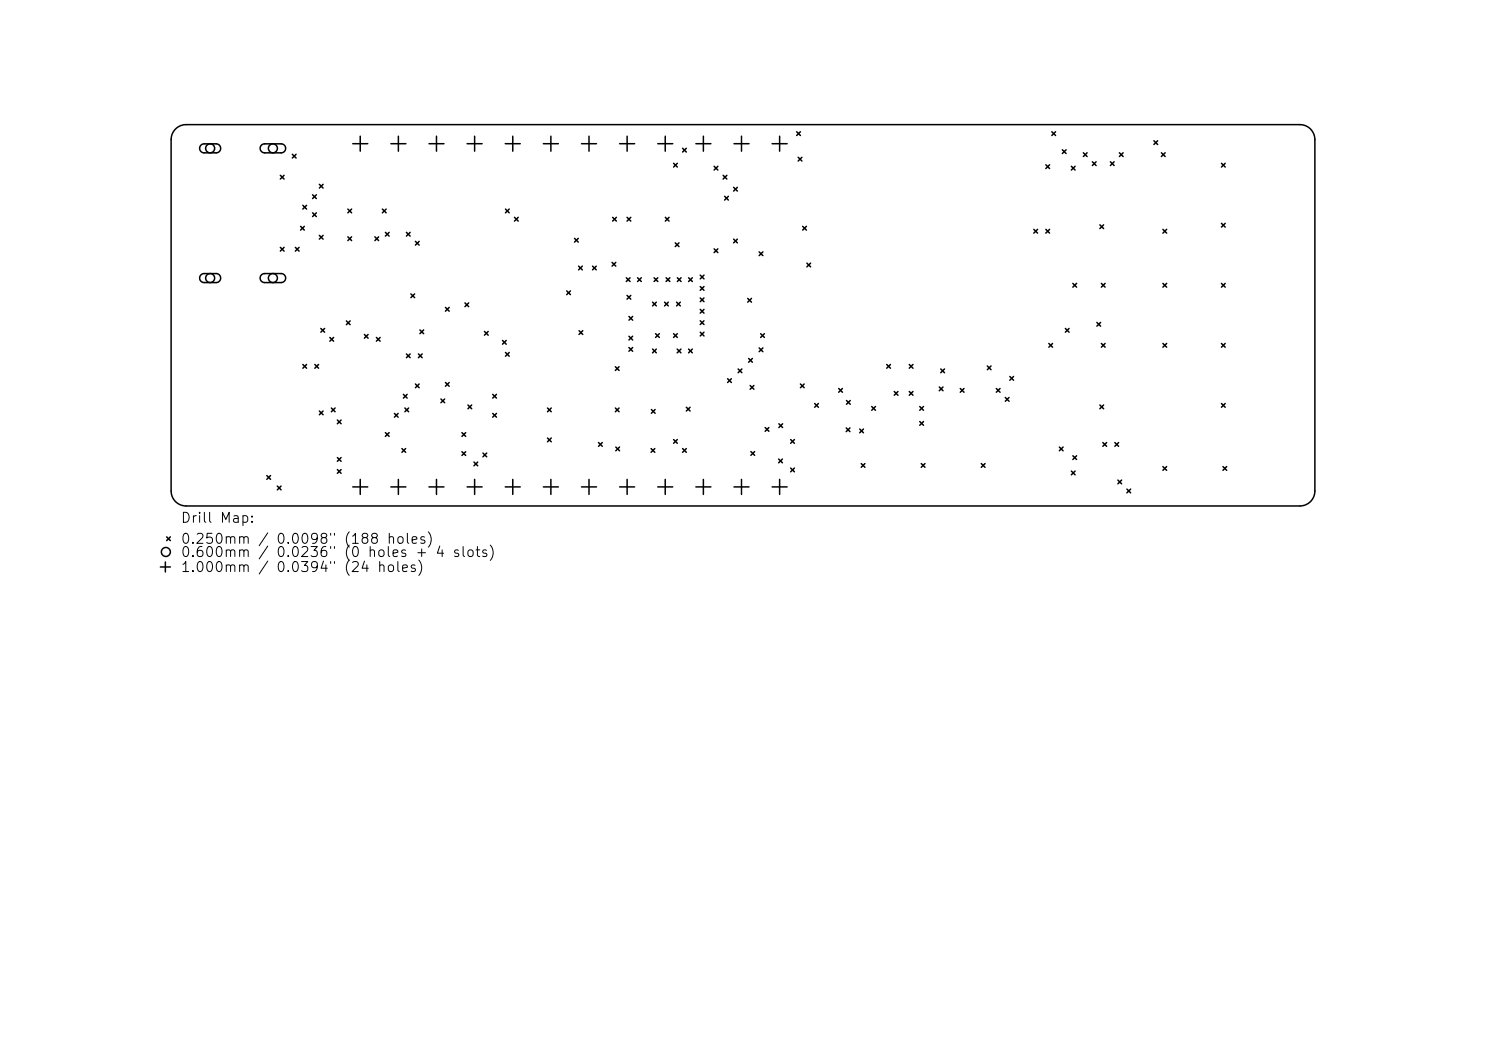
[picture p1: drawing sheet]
<svg xmlns="http://www.w3.org/2000/svg" width="297mm" height="210mm" viewBox="0 0 297 210" stroke-linecap="round" stroke-linejoin="round" font-family="sans-serif">
<defs><g id="words">
<g font-size="2">
<text x="36" y="105">Drill Map:</text>
<text x="36" y="109.2">0.250mm / 0.0098&quot; (188 holes)</text>
<text x="36" y="111.8">0.600mm</text>
<text x="55" y="111.8">0.0236&quot; (0 holes + 4 slots)</text>
<text x="36" y="114.8">1.000mm / 0.0394&quot; (24 holes)</text>
</g>
</g></defs>
<g fill="none" stroke="#000" stroke-width=".3">
<path d="M35.1 25.8a3 3 0 0 1 2.1-.9h222.6a3 3 0 0 1 3 3v70.2a3 3 0 0 1-3 3h-222.6a3 3 0 0 1-3-3v-70.2a3 3 0 0 1 .9-2.1zM40.2 29l.5-.3h2.5a.9 .9 0 0 1 .9 .9 .9 .9 0 0 1-.9 .9h-2.4a.9 .9 0 0 1-.8-.5 .9 .9 0 0 1 .2-1zM52.3 29l.5-.3h3.4a.9 .9 0 0 1 .9 .9 .9 .9 0 0 1-.9 .9h-3.3a.9 .9 0 0 1-.8-.5 .9 .9 0 0 1 .2-1zM56 35l.8 .8M56.8 35l-.8 .8M58.4 30.8l.8 .8M59.2 30.8l-.8 .8M62.5 38.9l.7 .8M63.2 38.9l-.7 .8M63.8 36.8l.8 .8M64.6 36.8l-.8 .8M70.5 28.7h3"/>
<path d="M72 27.2v3M78.1 28.7h3M79.6 27.2v3M85.7 28.7h3M87.2 27.2v3M93.4 28.7h3M94.9 27.2v3M101 28.7h3M102.5 27.2v3M108.6 28.7h3M110.1 27.2v3M116.2 28.7h3"/>
<path d="M117.7 27.2v3M123.8 28.7h3M125.3 27.2v3M131.5 28.7h3M133 27.2v3M134.6 32.6l.8 .8M135.4 32.6l-.8 .8M136.4 29.6l.8 .8M137.2 29.6l-.8 .8M139.1 28.7h3M140.6 27.2v3M142.7 33.2l.8 .8"/>
<path d="M143.5 33.2l-.8 .8M144.5 35l.8 .8M144.8 39.2l.8 .8M145.3 35l-.8 .8M145.6 39.2l-.8 .8M146.6 37.4l.8 .8M146.7 28.7h3M147.4 37.4l-.8 .8M148.2 27.2v3M154.3 28.7h3M155.8 27.2v3M159.2 26.3l.8 .8"/>
<path d="M159.5 31.4l.8 .8M160 26.3l-.8 .8M160.3 31.4l-.8 .8M209 32.9l.8 .8M209.8 32.9l-.8 .8M210.2 26.3l.8 .8M211 26.3l-.8 .8M212.3 29.9l.8 .8M213.1 29.9l-.8 .8M214.1 33.2l.8 .8M214.9 33.2l-.8 .8M216.5 30.5l.8 .8"/>
<path d="M217.3 30.5l-.8 .8M218.3 32.3l.8 .8M219.1 32.3l-.8 .8M221.9 32.3l.8 .8M222.7 32.3l-.8 .8M223.7 30.5l.8 .8M224.5 30.5l-.8 .8M230.6 28.1l.8 .8M231.4 28.1l-.8 .8M232.1 30.5l.8 .8M232.9 30.5l-.8 .8M244.1 32.6l.8 .8"/>
<path d="M244.9 32.6l-.8 .8M40.2 54.9l.5-.2h2.5a.9 .9 0 0 1 .9 .9 .9 .9 0 0 1-.9 .9h-2.4a.9 .9 0 0 1-.8-.6 .9 .9 0 0 1 .2-1zM52.3 54.9l.5-.2h3.4a.9 .9 0 0 1 .9 .9 .9 .9 0 0 1-.9 .9h-3.3a.9 .9 0 0 1-.8-.6 .9 .9 0 0 1 .2-1zM56 49.4l.8 .8M56.8 49.4l-.8 .8M59 49.4l.8 .8M59.8 49.4l-.8 .8M60.1 45.2l.7 .8M60.5 41l.8 .8M60.8 45.2l-.7 .8M61.3 41l-.8 .8M62.5 42.5l.7 .8"/>
<path d="M63.2 42.5l-.7 .8M63.8 47l.8 .8M64.6 47l-.8 .8M69.5 41.8l.8 .7M69.5 47.3l.8 .8M70.3 41.8l-.8 .7M70.3 47.3l-.8 .8M74.9 47.3l.8 .8M75.7 47.3l-.8 .8M76.4 41.8l.8 .7M77 46.4l.8 .8M77.2 41.8l-.8 .7"/>
<path d="M77.8 46.4l-.8 .8M81.2 46.4l.8 .8M82 46.4l-.8 .8M82.1 58.7l.8 .8M82.9 58.7l-.8 .8M83 48.2l.8 .8M83.8 48.2l-.8 .8M101 41.8l.8 .7M101.8 41.8l-.8 .7M102.8 43.4l.8 .8M103.6 43.4l-.8 .8M113.3 58.1l.7 .8"/>
<path d="M114 58.1l-.7 .8M114.8 47.6l.8 .8M115.6 47.6l-.8 .8M115.6 53.2l.8 .7M116.4 53.2l-.8 .7M118.4 53.2l.8 .7M119.2 53.2l-.8 .7M122.3 52.4l.8 .8M122.4 43.4l.8 .8M123.1 52.4l-.8 .8M123.2 43.4l-.8 .8M125.2 55.5l.7 .8"/>
<path d="M125.3 43.4l.8 .8M125.3 59l.8 .8M125.9 55.5l-.7 .8M126.1 43.4l-.8 .8M126.1 59l-.8 .8M127.4 55.5l.8 .8M128.2 55.5l-.8 .8M130.7 55.5l.8 .8M131.5 55.5l-.8 .8M133 43.4l.7 .8M133.1 55.5l.8 .8M133.7 43.4l-.7 .8"/>
<path d="M133.9 55.5l-.8 .8M135 48.5l.7 .8M135.4 55.5l.7 .8M135.7 48.5l-.7 .8M136.1 55.5l-.7 .8M137.6 55.5l.8 .8M138.4 55.5l-.8 .8M140 55l.7 .7M140 57.3l.7 .7M140 59.5l.7 .8M140.7 55l-.7 .7M140.7 57.3l-.7 .7"/>
<path d="M140.7 59.5l-.7 .8M142.7 49.7l.8 .8M143.5 49.7l-.8 .8M146.6 47.8l.8 .7M147.4 47.8l-.8 .7M149.4 59.6l.8 .8M150.2 59.6l-.8 .8M151.7 50.3l.8 .8M152.5 50.3l-.8 .8M160.4 45.2l.8 .8M161.2 45.2l-.8 .8M161.3 52.6l.7 .7"/>
<path d="M162 52.6l-.7 .7M206.6 45.8l.8 .8M207.4 45.8l-.8 .8M209 45.8l.8 .8M209.8 45.8l-.8 .8M214.4 56.6l.8 .8M215.2 56.6l-.8 .8M219.8 44.9l.8 .8M220.1 56.6l.8 .8M220.6 44.9l-.8 .8M220.9 56.6l-.8 .8M232.4 45.8l.8 .8"/>
<path d="M232.4 56.6l.8 .8M233.2 45.8l-.8 .8M233.2 56.6l-.8 .8M244.1 44.6l.8 .8M244.1 56.6l.8 .8M244.9 44.6l-.8 .8M244.9 56.6l-.8 .8M60.5 72.8l.8 .8M61.3 72.8l-.8 .8M62.9 72.8l.8 .8M63.7 72.8l-.8 .8M64.1 65.6l.8 .8"/>
<path d="M64.9 65.6l-.8 .8M65.9 67.4l.8 .8M66.7 67.4l-.8 .8M69.2 64.1l.8 .8M70 64.1l-.8 .8M72.8 66.8l.8 .8M73.6 66.8l-.8 .8M75.2 67.4l.8 .8M76 67.4l-.8 .8M80.6 78.8l.8 .7M81.2 70.7l.8 .8M81.4 78.8l-.8 .7"/>
<path d="M82 70.7l-.8 .8M83 76.7l.8 .8M83.6 70.7l.8 .8M83.8 76.7l-.8 .8M83.9 65.9l.8 .8M84.4 70.7l-.8 .8M84.7 65.9l-.8 .8M88.1 79.7l.8 .8M88.9 79.7l-.8 .8M89 61.4l.8 .8M89 76.4l.8 .8M89.8 61.4l-.8 .8"/>
<path d="M89.8 76.4l-.8 .8M92.9 60.5l.8 .8M93.7 60.5l-.8 .8M96.8 66.2l.8 .8M97.6 66.2l-.8 .8M98.5 78.8l.7 .7M99.2 78.8l-.7 .7M100.4 68l.8 .8M101 70.4l.8 .8M101.2 68l-.8 .8M101.8 70.4l-.8 .8M115.7 66.1l.8 .7"/>
<path d="M116.5 66.1l-.8 .7M123 73.3l.7 .7M123.7 73.3l-.7 .7M125.7 63.2l.8 .8M125.7 67.2l.8 .7M125.7 69.4l.8 .8M126.5 63.2l-.8 .8M126.5 67.2l-.8 .7M126.5 69.4l-.8 .8M130.4 60.4l.8 .7M130.4 69.8l.8 .7M131 66.7l.8 .7"/>
<path d="M131.2 60.4l-.8 .7M131.2 69.8l-.8 .7M131.8 66.7l-.8 .7M132.8 60.4l.8 .7M133.6 60.4l-.8 .7M134.6 66.7l.8 .7M135.2 60.4l.8 .7M135.3 69.8l.8 .7M135.4 66.7l-.8 .7M136 60.4l-.8 .7M136.1 69.8l-.8 .7M137.6 69.8l.8 .7"/>
<path d="M138.4 69.8l-.8 .7M140 61.8l.7 .8M140 64.1l.7 .7M140 66.4l.7 .7M140.7 61.8l-.7 .8M140.7 64.1l-.7 .7M140.7 66.4l-.7 .7M145.4 75.7l.8 .7M146.2 75.7l-.8 .7M147.5 73.7l.8 .8M148.3 73.7l-.8 .8M149.6 71.6l.8 .8"/>
<path d="M149.9 77l.8 .8M150.4 71.6l-.8 .8M150.7 77l-.8 .8M151.7 69.5l.8 .8M152 66.7l.8 .7M152.5 69.5l-.8 .8M152.8 66.7l-.8 .7M160 76.7l.7 .8M160.7 76.7l-.7 .8M167.6 77.6l.8 .8M168.4 77.6l-.8 .8M177.2 72.8l.8 .8"/>
<path d="M178 72.8l-.8 .8M178.7 78.2l.8 .8M179.5 78.2l-.8 .8M181.7 72.8l.8 .8M181.7 78.2l.8 .8M182.5 72.8l-.8 .8M182.5 78.2l-.8 .8M187.7 77.3l.8 .8M188 73.7l.8 .8M188.5 77.3l-.8 .8M188.8 73.7l-.8 .8M191.9 77.6l.8 .8"/>
<path d="M192.7 77.6l-.8 .8M197.3 73.1l.8 .8M198.1 73.1l-.8 .8M199.1 77.6l.8 .8M199.9 77.6l-.8 .8M200.9 79.4l.8 .8M201.7 79.4l-.8 .8M201.8 75.2l.8 .8M202.6 75.2l-.8 .8M209.6 68.6l.8 .8M210.4 68.6l-.8 .8M212.9 65.6l.8 .8"/>
<path d="M213.7 65.6l-.8 .8M219.2 64.4l.8 .8M220 64.4l-.8 .8M220.1 68.6l.8 .8M220.9 68.6l-.8 .8M232.4 68.6l.8 .8M233.2 68.6l-.8 .8M244.1 68.6l.8 .8M244.9 68.6l-.8 .8M53.3 95l.8 .8M54.1 95l-.8 .8M55.4 97.1l.8 .8"/>
<path d="M56.2 97.1l-.8 .8M63.8 82.1l.8 .8M64.6 82.1l-.8 .8M66.2 81.5l.8 .8M67 81.5l-.8 .8M67.4 83.9l.8 .8M67.4 91.4l.8 .8M67.4 93.8l.8 .8M68.2 83.9l-.8 .8M68.2 91.4l-.8 .8M68.2 93.8l-.8 .8M70.5 97.3h3"/>
<path d="M72 95.8v3M77 86.4l.8 .8M77.8 86.4l-.8 .8M78.1 97.3h3M78.8 82.6l.8 .8M79.6 82.6l-.8 .8M79.6 95.8v3M80.3 89.6l.8 .8M80.9 81.5l.8 .8M81.1 89.6l-.8 .8M81.7 81.5l-.8 .8M85.7 97.3h3"/>
<path d="M87.2 95.8v3M92.3 86.4l.8 .8M92.3 90.3l.8 .7M93.1 86.4l-.8 .8M93.1 90.3l-.8 .7M93.4 97.3h3M93.5 80.9l.8 .8M94.3 80.9l-.8 .8M94.7 92.3l.8 .8M94.9 95.8v3M95.5 92.3l-.8 .8M96.5 90.5l.8 .8"/>
<path d="M97.3 90.5l-.8 .8M98.5 82.6l.7 .8M99.2 82.6l-.7 .8M101 97.3h3M102.5 95.8v3M108.6 97.3h3M109.4 81.5l.8 .8M109.4 87.5l.8 .8M110.1 95.8v3M110.2 81.5l-.8 .8M110.2 87.5l-.8 .8M116.2 97.3h3"/>
<path d="M117.7 95.8v3M119.6 88.4l.8 .8M120.4 88.4l-.8 .8M123 81.5l.7 .8M123.1 89.3l.7 .8M123.7 81.5l-.7 .8M123.8 89.3l-.7 .8M123.8 97.3h3M125.3 95.8v3M130.1 89.6l.8 .8M130.2 81.8l.7 .8M130.9 89.6l-.8 .8"/>
<path d="M130.9 81.8l-.7 .8M131.5 97.3h3M133 95.8v3M134.6 87.8l.8 .8M135.4 87.8l-.8 .8M136.4 89.6l.8 .8M137.2 89.6l-.8 .8M137.2 81.4l.7 .7M137.9 81.4l-.7 .7M139.1 97.3h3M140.6 95.8v3M146.7 97.3h3"/>
<path d="M148.2 95.8v3M150.1 90.2l.7 .8M150.8 90.2l-.7 .8M152.9 85.4l.8 .8M153.7 85.4l-.8 .8M154.3 97.3h3M155.6 91.7l.8 .8M155.7 84.7l.7 .7M155.8 95.8v3M156.4 91.7l-.8 .8M156.4 84.7l-.7 .7M158 87.8l.8 .8"/>
<path d="M158 93.5l.8 .8M158.8 87.8l-.8 .8M158.8 93.5l-.8 .8M162.8 80.6l.8 .8M163.6 80.6l-.8 .8M169.1 85.5l.8 .8M169.2 80l.7 .8M169.9 85.5l-.8 .8M169.9 80l-.7 .8M171.8 85.7l.8 .8M172.1 92.6l.8 .8M172.6 85.7l-.8 .8"/>
<path d="M172.9 92.6l-.8 .8M174.2 81.2l.8 .8M175 81.2l-.8 .8M183.8 81.2l.8 .8M183.8 84.2l.8 .8M184.1 92.6l.8 .8M184.6 81.2l-.8 .8M184.6 84.2l-.8 .8M184.9 92.6l-.8 .8M196.1 92.6l.8 .8M196.9 92.6l-.8 .8M211.7 89.3l.8 .8"/>
<path d="M212.5 89.3l-.8 .8M214.1 94.1l.8 .8M214.4 91.1l.8 .7M214.9 94.1l-.8 .8M215.2 91.1l-.8 .7M219.8 80.9l.8 .8M220.4 88.4l.8 .8M220.6 80.9l-.8 .8M221.2 88.4l-.8 .8M222.8 88.4l.8 .8M223.4 95.9l.8 .8M223.6 88.4l-.8 .8"/>
<path d="M224.2 95.9l-.8 .8M225.2 97.7l.8 .8M226 97.7l-.8 .8M232.4 93.2l.8 .8M233.2 93.2l-.8 .8M244.1 80.6l.8 .8M244.4 93.2l.8 .8M244.9 80.6l-.8 .8M245.2 93.2l-.8 .8M32.1 113.3h2M33.1 112.3v2M33.3 107.3l.8 .7"/>
<path d="M34.1 107.3l-.8 .7"/>
<circle cx="42" cy="29.6" r=".9"/>
<circle cx="54.5" cy="29.6" r=".9"/>
<circle cx="42" cy="55.6" r=".9"/>
<circle cx="54.5" cy="55.6" r=".9"/>
<circle cx="33.2" cy="110.3" r=".9"/>
</g>
<use href="#words"/>
</svg>
